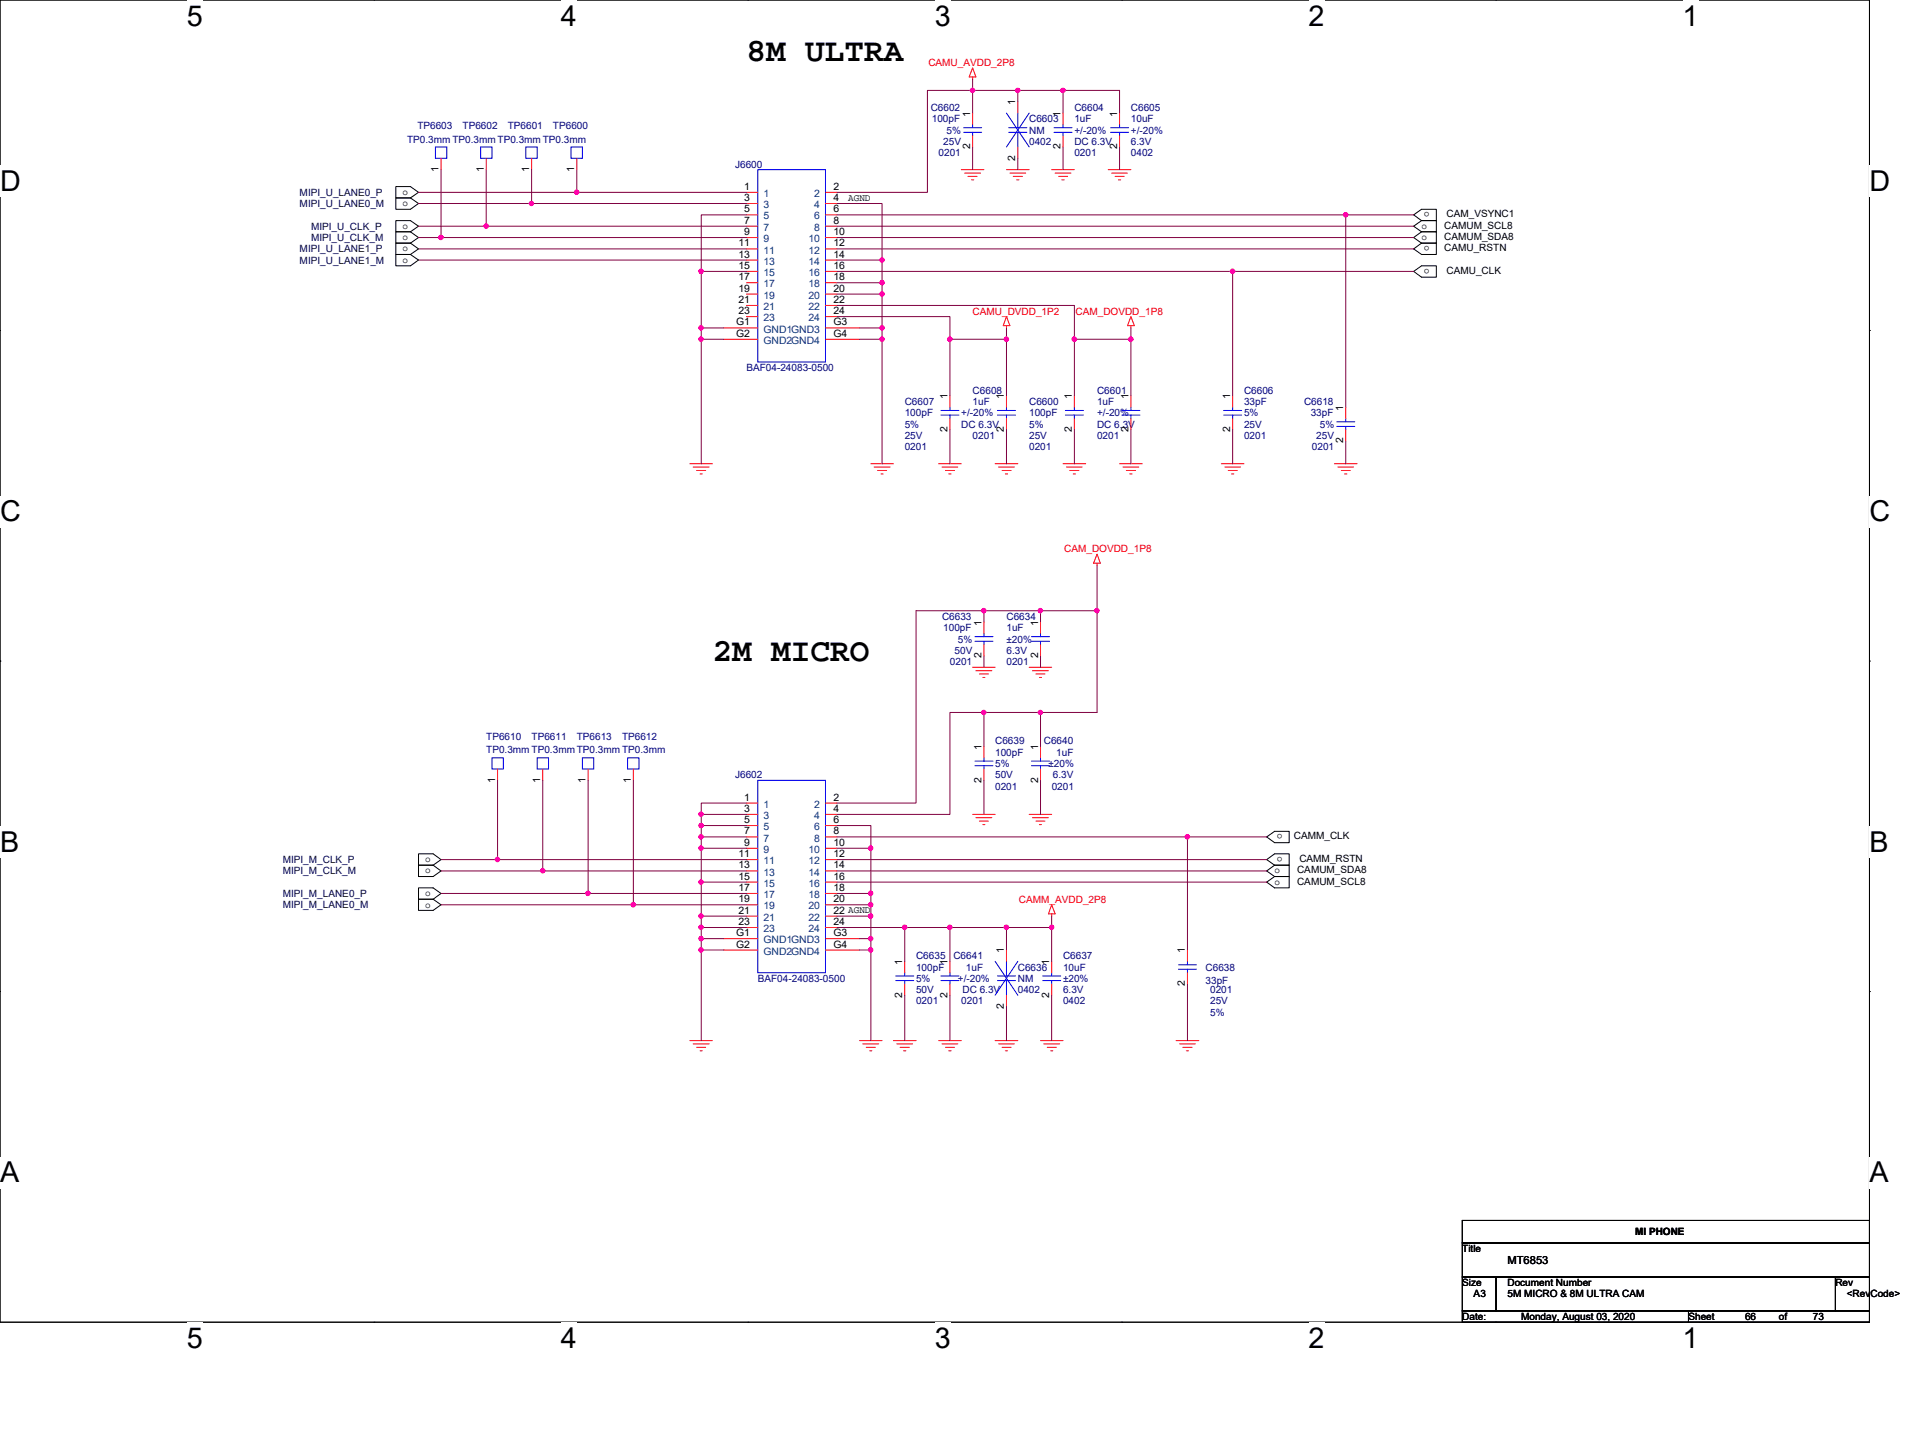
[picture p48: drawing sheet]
<svg xmlns="http://www.w3.org/2000/svg" width="210mm" height="158mm" viewBox="0 0 210 158" stroke-linecap="round" stroke-linejoin="round" font-family="sans-serif">
<defs><g id="words">
<g font-size="3.6">
<text x="82.1" y="6.8">8M ULTRA</text>
<text x="78.4" y="72.7">2M MICRO</text>
</g>
<g font-size="3.2">
<text x="20.6" y="2.8">5</text>
<text x="61.7" y="2.8">4</text>
<text x="102.9" y="2.8">3</text>
<text x="144" y="2.8">2</text>
<text x="185.2" y="2.8">1</text>
<text x="0" y="21">D</text>
<text x="205.7" y="21">D</text>
<text x="0" y="57.4">C</text>
<text x="205.7" y="57.4">C</text>
<text x="0" y="93.7">B</text>
<text x="205.7" y="93.7">B</text>
<text x="0" y="130.1">A</text>
<text x="205.7" y="130.1">A</text>
<text x="20.6" y="148.3">5</text>
<text x="61.7" y="148.3">4</text>
<text x="102.9" y="148.3">3</text>
<text x="144" y="148.3">2</text>
<text x="185.2" y="148.3">1</text>
</g>
<text font-size="1.2" x="165.9" y="139.1">MT6853</text>
<g font-size="1.1" fill="#f00">
<text x="102.2" y="7.2">CAMU_AVDD_2P8</text>
<text x="107" y="34.6">CAMU_DVDD_1P2</text>
<text x="118.4" y="34.6">CAM_DOVDD_1P8</text>
<text x="117.1" y="60.7">CAM_DOVDD_1P8</text>
<text x="112.1" y="99.3">CAMM_AVDD_2P8</text>
</g>
<g font-size="1.1">
<text x="111.7" y="11.6" transform="rotate(-90 111.7 11.6)">1</text>
<text x="106.8" y="16.4" transform="rotate(-90 106.8 16.4)">2</text>
<text x="106.8" y="12.8" transform="rotate(-90 106.8 12.8)">1</text>
<text x="111.7" y="17.7" transform="rotate(-90 111.7 17.7)">2</text>
<text x="116.7" y="16.4" transform="rotate(-90 116.7 16.4)">2</text>
<text x="116.7" y="12.8" transform="rotate(-90 116.7 12.8)">1</text>
<text x="122.9" y="16.4" transform="rotate(-90 122.9 16.4)">2</text>
<text x="122.9" y="12.8" transform="rotate(-90 122.9 12.8)">1</text>
<text x="44.3" y="21.4">o</text>
<text x="44.3" y="22.7">o</text>
<text x="48.3" y="18.9" transform="rotate(-90 48.3 18.9)">1</text>
<text x="53.2" y="18.9" transform="rotate(-90 53.2 18.9)">1</text>
<text x="58.2" y="18.9" transform="rotate(-90 58.2 18.9)">1</text>
<text x="63.2" y="18.9" transform="rotate(-90 63.2 18.9)">1</text>
<text x="81.9" y="20.9">1</text>
<text x="81.9" y="22.1">3</text>
<text x="81.9" y="23.4">5</text>
<text x="91.7" y="20.9">2</text>
<text x="91.7" y="22.1">4</text>
<text x="91.7" y="23.4">6</text>
<text x="93.3" y="22.1">AGND</text>
<text x="157.3" y="23.4" transform="rotate(-180 157.3 23.4)">o</text>
<text x="159.2" y="23.9">CAM_VSYNC1</text>
<text x="44.3" y="25.2">o</text>
<text x="44.3" y="26.4">o</text>
<text x="44.3" y="27.7">o</text>
<text x="44.3" y="28.9">o</text>
<text x="81.3" y="27.1">11</text>
<text x="81.3" y="28.3">13</text>
<text x="81.3" y="29.6">15</text>
<text x="81.9" y="24.6">7</text>
<text x="81.9" y="25.9">9</text>
<text x="91.7" y="24.6">8</text>
<text x="91.7" y="25.9">10</text>
<text x="91.7" y="27.1">12</text>
<text x="91.7" y="28.3">14</text>
<text x="91.7" y="29.6">16</text>
<text x="156.4" y="26.4">o</text>
<text x="156.4" y="25.2">o</text>
<text x="157.3" y="29.6" transform="rotate(-180 157.3 29.6)">o</text>
<text x="157.3" y="27.1" transform="rotate(-180 157.3 27.1)">o</text>
<text x="158.9" y="27.6">CAMU_RSTN</text>
<text x="158.9" y="26.4">CAMUM_SDA8</text>
<text x="158.9" y="25.2">CAMUM_SCL8</text>
<text x="81" y="35.8">G1</text>
<text x="81.3" y="30.8">17</text>
<text x="81.3" y="32.1">19</text>
<text x="81.3" y="33.3">21</text>
<text x="81.3" y="34.6">23</text>
<text x="91.7" y="30.8">18</text>
<text x="91.7" y="32.1">20</text>
<text x="91.7" y="33.3">22</text>
<text x="91.7" y="34.6">24</text>
<text x="91.7" y="35.8">G3</text>
<text x="159.2" y="30.1">CAMU_CLK</text>
<text x="81" y="37.1">G2</text>
<text x="91.7" y="37.1">G4</text>
<text x="104.3" y="47.6" transform="rotate(-90 104.3 47.6)">2</text>
<text x="104.3" y="43.9" transform="rotate(-90 104.3 43.9)">1</text>
<text x="110.5" y="47.6" transform="rotate(-90 110.5 47.6)">2</text>
<text x="110.5" y="43.9" transform="rotate(-90 110.5 43.9)">1</text>
<text x="118" y="47.6" transform="rotate(-90 118 47.6)">2</text>
<text x="118" y="43.9" transform="rotate(-90 118 43.9)">1</text>
<text x="124.2" y="47.6" transform="rotate(-90 124.2 47.6)">2</text>
<text x="124.2" y="43.9" transform="rotate(-90 124.2 43.9)">1</text>
<text x="135.4" y="47.6" transform="rotate(-90 135.4 47.6)">2</text>
<text x="135.4" y="43.9" transform="rotate(-90 135.4 43.9)">1</text>
<text x="147.8" y="45.2" transform="rotate(-90 147.8 45.2)">1</text>
<text x="147.8" y="48.8" transform="rotate(-90 147.8 48.8)">2</text>
<text x="108" y="68.8" transform="rotate(-90 108 68.8)">1</text>
<text x="114.2" y="68.8" transform="rotate(-90 114.2 68.8)">1</text>
<text x="108" y="72.5" transform="rotate(-90 108 72.5)">2</text>
<text x="114.2" y="72.5" transform="rotate(-90 114.2 72.5)">2</text>
<text x="108" y="82.5" transform="rotate(-90 108 82.5)">1</text>
<text x="114.2" y="82.5" transform="rotate(-90 114.2 82.5)">1</text>
<text x="54.5" y="86.1" transform="rotate(-90 54.5 86.1)">1</text>
<text x="59.5" y="86.1" transform="rotate(-90 59.5 86.1)">1</text>
<text x="64.5" y="86.1" transform="rotate(-90 64.5 86.1)">1</text>
<text x="69.4" y="86.1" transform="rotate(-90 69.4 86.1)">1</text>
<text x="81.9" y="88.1">1</text>
<text x="81.9" y="89.3">3</text>
<text x="91.7" y="88.1">2</text>
<text x="91.7" y="89.3">4</text>
<text x="108" y="86.1" transform="rotate(-90 108 86.1)">2</text>
<text x="114.2" y="86.1" transform="rotate(-90 114.2 86.1)">2</text>
<text x="46.8" y="94.9">o</text>
<text x="81.3" y="94.3">11</text>
<text x="81.3" y="95.6">13</text>
<text x="81.9" y="90.6">5</text>
<text x="81.9" y="91.8">7</text>
<text x="81.9" y="93.1">9</text>
<text x="91.7" y="90.6">6</text>
<text x="91.7" y="91.8">8</text>
<text x="91.7" y="93.1">10</text>
<text x="91.7" y="94.3">12</text>
<text x="91.7" y="95.6">14</text>
<text x="141.1" y="94.3" transform="rotate(-180 141.1 94.3)">o</text>
<text x="141.1" y="91.8" transform="rotate(-180 141.1 91.8)">o</text>
<text x="142.4" y="92.4">CAMM_CLK</text>
<text x="143" y="94.9">CAMM_RSTN</text>
<text x="46.8" y="96.1">o</text>
<text x="46.8" y="98.6">o</text>
<text x="46.8" y="99.9">o</text>
<text x="81.3" y="96.8">15</text>
<text x="81.3" y="98">17</text>
<text x="81.3" y="99.3">19</text>
<text x="81.3" y="100.5">21</text>
<text x="81.3" y="101.8">23</text>
<text x="91.7" y="96.8">16</text>
<text x="91.7" y="98">18</text>
<text x="91.7" y="99.3">20</text>
<text x="91.7" y="100.5">22 AGND</text>
<text x="91.7" y="101.8">24</text>
<text x="140.3" y="97.4">o</text>
<text x="140.3" y="96.1">o</text>
<text x="142.7" y="97.3">CAMUM_SCL8</text>
<text x="142.7" y="96.1">CAMUM_SDA8</text>
<text x="81" y="103">G1</text>
<text x="81" y="104.3">G2</text>
<text x="91.7" y="103">G3</text>
<text x="91.7" y="104.3">G4</text>
<text x="99.3" y="106.2" transform="rotate(-90 99.3 106.2)">1</text>
<text x="104.3" y="106.2" transform="rotate(-90 104.3 106.2)">1</text>
<text x="110.5" y="104.9" transform="rotate(-90 110.5 104.9)">1</text>
<text x="115.5" y="106.2" transform="rotate(-90 115.5 106.2)">1</text>
<text x="130.4" y="104.9" transform="rotate(-90 130.4 104.9)">1</text>
<text x="99.3" y="109.8" transform="rotate(-90 99.3 109.8)">2</text>
<text x="104.3" y="109.8" transform="rotate(-90 104.3 109.8)">2</text>
<text x="110.5" y="111" transform="rotate(-90 110.5 111)">2</text>
<text x="115.5" y="109.8" transform="rotate(-90 115.5 109.8)">2</text>
<text x="130.4" y="108.5" transform="rotate(-90 130.4 108.5)">2</text>
<text x="160.9" y="137.8">Title</text>
<text x="180" y="136">MI PHONE</text>
<text x="160.9" y="141.5">Size</text>
<text x="162.2" y="142.8">A3</text>
<text x="165.9" y="141.5">Document Number</text>
<text x="165.9" y="142.8">5M MICRO &amp; 8M ULTRA CAM</text>
<text x="202" y="141.5">Rev</text>
<text x="203.2" y="142.8">&lt;RevCode&gt;</text>
<text x="160.9" y="145.3">Date:</text>
<text x="167.4" y="145.3">Monday, August 03, 2020</text>
<text x="185.8" y="145.3">Sheet</text>
<text x="192" y="145.3">66</text>
<text x="195.8" y="145.3">of</text>
<text x="199.5" y="145.3">73</text>
</g>
<g font-size="1.1" fill="#000080">
<text x="44.8" y="15.7">TP0.3mm TP0.3mm TP0.3mm TP0.3mm</text>
<text x="45.9" y="14.2">TP6603</text>
<text x="50.9" y="14.2">TP6602</text>
<text x="55.9" y="14.2">TP6601</text>
<text x="60.9" y="14.2">TP6600</text>
<text x="102.4" y="12.2">C6602</text>
<text x="102.6" y="13.5">100pF</text>
<text x="103.3" y="17.2">0201</text>
<text x="103.8" y="16">25V</text>
<text x="104.2" y="14.7">5%</text>
<text x="113.3" y="13.5">C6603</text>
<text x="113.3" y="14.7">NM</text>
<text x="113.3" y="16">0402</text>
<text x="118.2" y="12.2">C6604</text>
<text x="118.2" y="13.5">1uF</text>
<text x="118.2" y="17.2">0201</text>
<text x="118.2" y="16">DC 6.3V</text>
<text x="118.2" y="14.7">+/-20%</text>
<text x="124.5" y="12.2">C6605</text>
<text x="124.5" y="13.5">10uF</text>
<text x="124.5" y="17.2">0402</text>
<text x="124.5" y="16">6.3V</text>
<text x="124.5" y="14.7">+/-20%</text>
<text x="80.9" y="18.4">J6600</text>
<text x="82.1" y="40.9">BAF04-24083-0500</text>
<text x="99.6" y="44.6">C6607</text>
<text x="99.6" y="45.8">100pF</text>
<text x="99.6" y="47.1">5%</text>
<text x="105.8" y="47.1">DC 6.3V</text>
<text x="105.8" y="45.8">+/-20%</text>
<text x="107" y="43.3">C6608</text>
<text x="107" y="44.6">1uF</text>
<text x="113.3" y="44.6">C6600</text>
<text x="113.3" y="45.8">100pF</text>
<text x="113.3" y="47.1">5%</text>
<text x="120.7" y="43.3">C6601</text>
<text x="120.7" y="44.6">1uF</text>
<text x="120.7" y="47.1">DC 6.3V</text>
<text x="120.7" y="45.8">+/-20%</text>
<text x="136.9" y="43.3">C6606</text>
<text x="136.9" y="44.6">33pF</text>
<text x="136.9" y="47.1">25V</text>
<text x="136.9" y="45.8">5%</text>
<text x="143.5" y="44.6">C6618</text>
<text x="144.3" y="45.8">33pF</text>
<text x="145.2" y="47.1">5%</text>
<text x="99.6" y="49.6">0201</text>
<text x="99.6" y="48.3">25V</text>
<text x="107" y="48.3">0201</text>
<text x="113.3" y="49.6">0201</text>
<text x="113.3" y="48.3">25V</text>
<text x="120.7" y="48.3">0201</text>
<text x="136.9" y="48.3">0201</text>
<text x="144.4" y="49.6">0201</text>
<text x="144.9" y="48.3">25V</text>
<text x="103.7" y="68.2">C6633</text>
<text x="103.8" y="69.5">100pF</text>
<text x="105.1" y="72">50V</text>
<text x="105.4" y="70.7">5%</text>
<text x="110.8" y="68.2">C6634</text>
<text x="110.8" y="69.5">1uF</text>
<text x="110.8" y="72">6.3V</text>
<text x="110.8" y="70.7">±20%</text>
<text x="104.5" y="73.2">0201</text>
<text x="110.8" y="73.2">0201</text>
<text x="53.5" y="81.4">TP6610</text>
<text x="53.5" y="82.9">TP0.3mm TP0.3mm TP0.3mm TP0.3mm</text>
<text x="58.5" y="81.4">TP6611</text>
<text x="63.5" y="81.4">TP6613</text>
<text x="68.5" y="81.4">TP6612</text>
<text x="109.5" y="81.9">C6639</text>
<text x="109.5" y="83.2">100pF</text>
<text x="114.9" y="81.9">C6640</text>
<text x="116.2" y="83.2">1uF</text>
<text x="80.9" y="85.6">J6602</text>
<text x="109.5" y="86.9">0201</text>
<text x="109.5" y="85.6">50V</text>
<text x="109.5" y="84.4">5%</text>
<text x="115.4" y="84.4">±20%</text>
<text x="115.7" y="86.9">0201</text>
<text x="115.9" y="85.6">6.3V</text>
<text x="100.8" y="105.6">C6635</text>
<text x="100.8" y="106.8">100pF</text>
<text x="104.9" y="105.6">C6641</text>
<text x="106.3" y="106.8">1uF</text>
<text x="112" y="106.8">C6636</text>
<text x="117" y="105.6">C6637</text>
<text x="117" y="106.8">10uF</text>
<text x="132.7" y="106.8">C6638</text>
<text x="83.4" y="108.1">BAF04-24083-0500</text>
<text x="100.8" y="110.5">0201</text>
<text x="100.8" y="109.3">50V</text>
<text x="100.8" y="108.1">5%</text>
<text x="105.4" y="108.1">+/-20%</text>
<text x="105.8" y="110.5">0201</text>
<text x="105.9" y="109.3">DC 6.3V</text>
<text x="112" y="108.1">NM</text>
<text x="112" y="109.3">0402</text>
<text x="117" y="110.5">0402</text>
<text x="117" y="109.3">6.3V</text>
<text x="117" y="108.1">±20%</text>
<text x="132.7" y="108.3">33pF</text>
<text x="133.2" y="109.3">0201</text>
<text x="133.2" y="110.5">25V</text>
<text x="133.2" y="111.8">5%</text>
</g>
<g font-size="1.1" fill="#000040">
<text x="33" y="21.5">MIPI_U_LANE0_P</text>
<text x="33" y="22.8">MIPI_U_LANE0_M</text>
<text x="33" y="27.8">MIPI_U_LANE1_P</text>
<text x="33" y="29">MIPI_U_LANE1_M</text>
<text x="34.2" y="25.3">MIPI_U_CLK_P</text>
<text x="34.2" y="26.5">MIPI_U_CLK_M</text>
<text x="31.1" y="95">MIPI_M_CLK_P</text>
<text x="31.1" y="96.2">MIPI_M_CLK_M</text>
<text x="31.1" y="98.7">MIPI_M_LANE0_P</text>
<text x="31.1" y="100">MIPI_M_LANE0_M</text>
</g>
<g font-size="1.1" fill="#004080">
<text x="84" y="21.7">1</text>
<text x="84" y="22.9">3</text>
<text x="89.6" y="21.7">2</text>
<text x="89.6" y="22.9">4</text>
<text x="84" y="24.2">5</text>
<text x="84" y="25.4">7</text>
<text x="84" y="26.6">9</text>
<text x="84" y="27.9">11</text>
<text x="84" y="29.1">13</text>
<text x="89" y="26.6">10</text>
<text x="89" y="27.9">12</text>
<text x="89" y="29.1">14</text>
<text x="89.6" y="24.2">6</text>
<text x="89.6" y="25.4">8</text>
<text x="84" y="30.4">15</text>
<text x="84" y="31.6">17</text>
<text x="84" y="32.9">19</text>
<text x="84" y="34.1">21</text>
<text x="84" y="35.3">23</text>
<text x="89" y="30.4">16</text>
<text x="89" y="31.6">18</text>
<text x="89" y="32.9">20</text>
<text x="89" y="34.1">22</text>
<text x="89" y="35.3">24</text>
<text x="84" y="36.6">GND1GND3</text>
<text x="84" y="37.8">GND2GND4</text>
<text x="84" y="88.9">1</text>
<text x="89.6" y="88.9">2</text>
<text x="84" y="90.1">3</text>
<text x="84" y="91.4">5</text>
<text x="84" y="92.6">7</text>
<text x="84" y="93.9">9</text>
<text x="84" y="95.1">11</text>
<text x="89" y="93.9">10</text>
<text x="89" y="95.1">12</text>
<text x="89.6" y="90.1">4</text>
<text x="89.6" y="91.4">6</text>
<text x="89.6" y="92.6">8</text>
<text x="84" y="96.4">13</text>
<text x="84" y="97.6">15</text>
<text x="84" y="98.8">17</text>
<text x="84" y="100.1">19</text>
<text x="84" y="101.3">21</text>
<text x="89" y="96.4">14</text>
<text x="89" y="97.6">16</text>
<text x="89" y="98.8">18</text>
<text x="89" y="100.1">20</text>
<text x="89" y="101.3">22</text>
<text x="84" y="102.6">23</text>
<text x="84" y="103.8">GND1GND3</text>
<text x="84" y="105.1">GND2GND4</text>
<text x="89" y="102.6">24</text>
</g>
</g></defs>
<path d="M0 0h205.7v145.5h-205.7z" fill="none" stroke="#000" stroke-width=".11"/>
<g fill="#fff">
<path d="M20.6 0h1.7v3.5h-1.7z"/>
<path d="M20.6 145.5h1.7v3.5h-1.7z"/>
</g>
<path d="M41.1 0h.1M41.1 145.5h.1" fill="none" stroke="#000" stroke-width=".11"/>
<g fill="#fff">
<path d="M61.7 0h1.8v3.5h-1.8z"/>
<path d="M61.7 145.5h1.8v3.5h-1.8z"/>
</g>
<path d="M82.3 0h.1M82.3 145.5h.1" fill="none" stroke="#000" stroke-width=".11"/>
<g fill="#fff">
<path d="M102.9 0h1.7v3.5h-1.7z"/>
<path d="M102.9 145.5h1.7v3.5h-1.7z"/>
</g>
<path d="M123.4 0h.1M123.4 145.5h.1" fill="none" stroke="#000" stroke-width=".11"/>
<g fill="#fff">
<path d="M144 0h1.8v3.5h-1.8z"/>
<path d="M144 145.5h1.8v3.5h-1.8z"/>
</g>
<path d="M164.6 0h.1M164.6 145.5h.1" fill="none" stroke="#000" stroke-width=".11"/>
<g fill="#fff">
<path d="M185.2 0h1.7v3.5h-1.7z"/>
<path d="M185.2 145.5h1.7v3.5h-1.7z"/>
<path d="M0 18.2h2.3v3.5h-2.3z"/>
<path d="M205.7 18.2h2.3v3.5h-2.3z"/>
<path d="M0 54.5h2.3v3.6h-2.3z"/>
<path d="M205.7 54.5h2.3v3.6h-2.3z"/>
</g>
<path d="M0 36.4h.1M205.7 36.4h.1" fill="none" stroke="#000" stroke-width=".11"/>
<g fill="#fff">
<path d="M0 90.9h2.1v3.5h-2.1z"/>
<path d="M205.7 90.9h2.1v3.5h-2.1z"/>
</g>
<path d="M0 72.7h.1M205.7 72.7h.1" fill="none" stroke="#000" stroke-width=".11"/>
<g fill="#fff">
<path d="M0 127.3h2.1v3.5h-2.1z"/>
<path d="M205.7 127.3h2.2v3.5h-2.2z"/>
</g>
<g fill="none" stroke="#000" stroke-width=".11">
<path d="M43.6 24.3h1.6l.9 .6-.9 .6h-1.6zM43.6 20.5h1.6l.9 .7-.9 .6h-1.6zM43.6 21.8h1.6l.9 .6-.9 .6h-1.6zM43.6 28h1.6l.9 .6-.9 .7h-1.6zM45.2 25.5h-1.6v1.3h1.6M45.2 26.8h-1.6v1.2h1.6M45.2 25.5l.9 .6-.9 .7M45.2 26.8l.9 .6-.9 .6M155.6 29.9l.8-.6h1.7v1.2h-1.7zM155.6 27.4l.8-.6h1.7v1.2h-1.7zM155.6 23.6l.8-.6h1.7v1.3h-1.7zM156.4 25.5h1.7v1.3h-1.7"/>
<path d="M156.4 24.3h1.7v1.2h-1.7M156.4 25.5l-.8 .6 .8 .7M156.4 24.3l-.8 .6 .8 .6M46.1 94h1.6l.8 .6-.8 .6h-1.6zM46.1 95.2h1.6l.8 .6-.8 .7h-1.6zM46.1 97.7h1.6l.8 .6-.8 .7h-1.6zM46.1 99h1.6l.8 .6-.8 .6h-1.6zM139.4 97.1l.9-.6h1.6v1.2h-1.6zM139.4 94.6l.9-.6h1.6v1.2h-1.6zM139.4 92.1l.9-.6h1.6v1.2h-1.6zM140.3 95.2h1.6v1.3h-1.6M140.3 95.2l-.9 .6 .9 .7"/>
<path d="M0 109.1h.1M205.7 109.1h.1M160.9 134.3h44.8v2.5h-44.8zM160.9 136.8h44.8v3.7h-44.8zM160.9 140.5h3.8v3.8h-3.8zM160.9 144.3h24.9v1.2h-24.9zM164.7 140.5h37.3v3.8h-37.3zM185.8 144.3h19.9v1.2h-19.9zM202 140.5h3.7v3.8h-3.7z"/>
</g>
<g fill="none" stroke="#f00" stroke-width=".11">
<path d="M48.5 17.4v1.3M53.5 17.4v1.3M58.5 17.4v1.3M63.5 17.4v1.3M105.8 18.7h2.5M106.2 19.1h1.7M106.5 19.4h1M106.9 19.8h.3M107 7.5l.4 1h-.7zM107 8.5v.2M107 12.4v1.3M107 14.9v1.3"/>
<path d="M110.8 18.7h2.5M111.1 19.1h1.8M111.5 19.4h1M111.9 19.8h.2M112 11.2v1.2M112 16.2v1.2M115.7 18.7h2.5M116.1 19.1h1.8M116.5 19.4h1M116.9 19.8h.2M117 12.4v1.3M117 14.9v1.3"/>
<path d="M122 18.7h2.5M122.3 19h1.8M122.7 19.4h1M123.1 19.8h.2M123.2 12.4v1.3M123.2 14.9v1.3M79.7 36.1h3.7M79.7 37.3h3.7M82.1 21.2h1.3M82.1 22.4h1.3M82.1 23.6h1.3M82.1 24.9h1.3"/>
<path d="M82.1 26.1h1.3M82.1 27.4h1.3M82.1 28.6h1.3M82.1 29.9h1.3M82.1 31.1h1.3M82.1 32.4h1.3M82.1 33.6h1.3M82.1 34.8h1.3M90.8 21.2h1.3M90.8 22.4h1.3M90.8 23.6h1.3M90.8 24.9h1.3"/>
<path d="M90.8 26.1h1.3M90.8 27.4h1.3M90.8 28.6h1.3M90.8 29.9h1.3M90.8 31.1h1.3M90.8 32.4h1.3M90.8 33.6h1.3M90.8 34.8h1.3M90.8 36.1h3.8M90.8 37.3h3.8M110.8 35.8v.3M110.8 34.8l.3 1h-.7z"/>
<path d="M124.5 34.8l.3 1h-.7zM124.5 35.8v.3M75.9 51h2.5M76.3 51.4h1.7M76.7 51.8h1M77 52.2h.3M95.8 51h2.5M96.2 51.4h1.8M96.6 51.8h1M97 52.2h.2M103.3 51h2.5M103.7 51.4h1.7"/>
<path d="M104.1 51.8h1M104.4 52.2h.3M104.5 43.6v1.2M104.5 46.1v1.2M109.5 51h2.5M109.9 51.4h1.7M110.3 51.8h1M110.6 52.2h.3M110.8 43.6v1.2M110.8 46.1v1.2M117 51h2.5M117.4 51.4h1.7"/>
<path d="M117.7 51.8h1M118.1 52.2h.3M118.2 43.6v1.2M118.2 46.1v1.2M123.2 51h2.5M123.6 51.4h1.7M124 51.8h1M124.3 52.2h.3M124.5 43.6v1.2M124.5 46.1v1.2M134.4 51h2.5M134.8 51.4h1.7"/>
<path d="M135.2 51.8h1M135.5 52.2h.3M135.7 43.6v1.2M135.7 46.1v1.2M146.9 51h2.5M147.2 51.4h1.8M147.6 51.8h1M148 52.2h.2M148.1 44.8v1.3M148.1 47.3v1.2M107 73.4h2.5M107.4 73.8h1.8"/>
<path d="M107.8 74.2h1M108.2 74.5h.2M108.3 68.5v1.2M108.3 71v1.2M113.3 73.4h2.4M113.6 73.8h1.8M114 74.2h1M114.4 74.5h.2M114.5 68.5v1.2M114.5 71v1.2M120.7 61l.4 1h-.7zM120.7 62v.2"/>
<path d="M54.8 84.6v1.3M59.7 84.6v1.3M64.7 84.6v1.3M69.7 84.6v1.3M82.1 88.4h1.3M82.1 89.6h1.3M82.1 90.8h1.3M82.1 92.1h1.3M82.1 93.3h1.3M82.1 94.6h1.3M82.1 95.8h1.3M82.1 97.1h1.3"/>
<path d="M82.1 98.3h1.3M82.1 99.6h1.3M90.8 88.4h1.3M90.8 89.6h1.3M90.8 90.8h1.3M90.8 92.1h1.3M90.8 93.3h1.3M90.8 94.6h1.3M90.8 95.8h1.3M90.8 97.1h1.3M90.8 98.3h1.3M90.8 99.6h1.3"/>
<path d="M107 89.6h2.5M107.4 90h1.8M107.8 90.4h1M108.2 90.7h.2M108.3 82.1v1.3M108.3 84.6v1.3M113.3 89.6h2.4M113.6 90h1.8M114 90.4h1M114.4 90.7h.2M114.5 82.1v1.3M114.5 84.6v1.3"/>
<path d="M115.7 99.6l.4 1h-.7zM75.9 114.5h2.5M76.3 114.9h1.7M76.7 115.3h1M77 115.6h.3M79.7 103.3h3.7M79.7 104.5h3.7M82.1 100.8h1.3M82.1 102.1h1.3M90.8 100.8h1.3M90.8 102.1h1.3M90.8 103.3h3.8"/>
<path d="M90.8 104.5h3.8M94.6 114.5h2.5M95 114.9h1.7M95.3 115.3h1M95.7 115.6h.2M98.3 114.5h2.5M98.7 114.9h1.7M99.1 115.3h1M99.4 115.6h.3M99.6 105.8v1.2M99.6 108.3v1.2M103.3 114.5h2.5"/>
<path d="M103.7 114.9h1.7M104.1 115.3h1M104.4 115.6h.3M104.5 105.8v1.2M104.5 108.3v1.2M109.5 114.5h2.5M109.9 114.9h1.7M110.3 115.3h1M110.6 115.6h.3M110.8 104.5v1.3M110.8 109.5v1.3M114.5 114.5h2.5"/>
<path d="M114.9 114.9h1.7M115.3 115.3h.9M115.6 115.6h.3M115.7 100.6v.2M115.7 105.8v1.2M115.7 108.3v1.2M129.4 114.5h2.5M129.8 114.9h1.8M130.2 115.3h1M130.6 115.6h.2M130.7 104.5v1.3M130.7 107v1.3"/>
</g>
<g fill="none" stroke="#00f" stroke-width=".11">
<path d="M47.9 16.2h1.3v1.2h-1.3zM52.9 16.2h1.2v1.2h-1.2zM57.9 16.2h1.2v1.2h-1.2zM62.8 16.2h1.3v1.2h-1.3zM83.4 18.7h7.4v21.1h-7.4zM106 14.1h2M106 14.6h2M107 13.7v.4M107 14.6v.3M110.8 12.4l2.5 3.8M111 14.1h2M111 14.6h2"/>
<path d="M112 12.4v1.7M112 14.6v1.6M113.3 12.4l-2.5 3.8M116 14.1h2M116 14.6h2M117 13.7v.4M117 14.6v.3M122.2 14.1h2M122.2 14.6h2M123.2 13.7v.4M123.2 14.6v.3M103.5 45.2h2"/>
<path d="M103.5 45.7h2M104.5 44.8v.4M104.5 45.7v.4M109.8 45.2h2M109.8 45.7h2M110.8 44.8v.4M110.8 45.7v.4M117.2 45.2h2M117.2 45.7h2M118.2 44.8v.4M118.2 45.7v.4M123.5 45.2h2"/>
<path d="M123.5 45.7h2M124.5 44.8v.4M124.5 45.7v.4M134.7 45.2h2M134.7 45.7h2M135.7 44.8v.4M135.7 45.7v.4M147.1 46.4h2M147.1 46.9h2M148.1 46.1v.3M148.1 46.9v.4M107.3 70.1h2"/>
<path d="M107.3 70.6h2M108.3 69.7v.4M108.3 70.6v.4M113.5 70.1h2M113.5 70.6h2M114.5 69.7v.4M114.5 70.6v.4M54.1 83.4h1.3v1.2h-1.3zM59.1 83.4h1.3v1.2h-1.3zM64.1 83.4h1.2v1.2h-1.2zM69.1 83.4h1.2v1.2h-1.2zM83.4 85.9h7.4v21.1h-7.4z"/>
<path d="M107.3 83.8h2M107.3 84.3h2M108.3 83.4v.4M108.3 84.3v.3M113.5 83.8h2M113.5 84.3h2M114.5 83.4v.4M114.5 84.3v.3M98.6 107.4h2M98.6 107.9h2M99.6 107v.4M99.6 107.9v.4"/>
<path d="M103.5 107.4h2M103.5 107.9h2M104.5 107v.4M104.5 107.9v.4M109.5 105.8l2.5 3.7M109.8 107.4h2M109.8 107.9h2M110.8 105.8v1.6M110.8 107.9v1.6M112 105.8l-2.5 3.7M114.7 107.4h2M114.7 107.9h2"/>
<path d="M115.7 107v.4M115.7 107.9v.4M129.7 106.2h2M129.7 106.7h2M130.7 105.8v.4M130.7 106.7v.3"/>
</g>
<g fill="none" stroke="#800040" stroke-width=".11">
<path d="M48.5 18.7v7.4M53.5 18.7v6.2M58.5 18.7v3.7M63.5 18.7v2.5M107 8.7v1.2M107 9.9v2.5M107 16.2v2.5M107 9.9h5v1.3M107 9.9h-4.9v11.3h-10M112 17.4v1.3M112 9.9h5M117 9.9h6.2v2.5"/>
<path d="M117 9.9v2.5M117 16.2v2.5M123.2 16.2v2.5M46.1 27.4h36M46.1 28.6h36M46.1 24.9h7.4M46.1 22.4h12.4M46.1 21.2h17.4M46.1 26.1h2.4M48.5 26.1h33.6M53.5 24.9h28.6M58.5 22.4h23.6"/>
<path d="M63.5 21.2h18.6M79.7 36.1h-2.5v1.2M79.7 37.3h-2.5v13.7M82.1 23.6h-4.9v6.3M82.1 29.9h-4.9v6.2M92.1 29.9h43.6M92.1 27.4h63.5M92.1 24.9h63.5M92.1 26.1h63.5M92.1 23.6h56M92.1 28.6h5v2.5M92.1 31.1h5v5"/>
<path d="M92.1 33.6h26.1v3.7M92.1 32.4h5M92.1 34.8h12.4v2.5M92.1 22.4h5v6.2M94.6 36.1h2.5M94.6 37.3h2.5v13.7M97.1 36.1v1.2M104.5 37.3h6.3M104.5 37.3v6.3M110.8 37.3v6.3M110.8 36.1v1.2M118.2 37.3v6.3"/>
<path d="M118.2 37.3h6.3M124.5 37.3v6.3M124.5 36.1v1.2M135.7 29.9h19.9M135.7 29.9v13.7M148.1 23.6h7.5M148.1 23.6v21.2M104.5 47.3v3.7M110.8 47.3v3.7M118.2 47.3v3.7M124.5 47.3v3.7M135.7 47.3v3.7"/>
<path d="M148.1 48.5v2.5M108.3 67.2h-7.5v21.2h-8.7M108.3 78.4v3.7M108.3 67.2h6.2M108.3 67.2v1.3M108.3 72.2v1.2M114.5 78.4h-10v11.2h-12.4M114.5 78.4v3.7M114.5 67.2h6.2M114.5 67.2v1.3M114.5 72.2v1.2M120.7 62.2v5"/>
<path d="M120.7 67.2v11.2h-6.2M48.5 98.3h16.2M48.5 94.6h6.3M48.5 99.6h21.2M48.5 95.8h11.2M54.8 94.6h27.3M54.8 85.9v8.7M59.7 95.8h22.4M59.7 85.9v9.9M64.7 85.9v12.4M64.7 98.3h17.4M69.7 99.6h12.4"/>
<path d="M69.7 85.9v13.7M77.2 93.3v3.8M77.2 93.3h4.9M82.1 90.8h-4.9v1.3M82.1 92.1h-4.9v1.2M82.1 97.1h-4.9v3.7M82.1 88.4h-4.9v1.2M82.1 89.6h-4.9v1.2M92.1 99.6h3.7M92.1 94.6h47.3M92.1 90.8h3.7v2.5h-3.7M92.1 92.1h38.6"/>
<path d="M92.1 98.3h3.7v1.3M92.1 97.1h47.3M92.1 95.8h47.3M95.8 99.6v1.2M95.8 93.3v5M108.3 85.9v3.7M114.5 85.9v3.7M130.7 92.1v12.4M130.7 92.1h8.7M79.7 103.3h-2.5v1.2M79.7 104.5h-2.5v10M82.1 100.8h-4.9v1.3"/>
<path d="M82.1 102.1h-4.9v1.2M92.1 100.8h3.7M92.1 102.1h7.5M94.6 103.3h1.2M94.6 104.5h1.2M95.8 100.8v2.5M95.8 103.3v1.2M95.8 104.5v10M99.6 102.1v3.7M99.6 109.5v5M99.6 102.1h4.9M104.5 102.1h6.3"/>
<path d="M104.5 109.5v5M104.5 102.1v3.7M110.8 102.1h4.9M110.8 102.1v2.4M110.8 110.8v3.7M115.7 100.8v1.3M115.7 102.1v3.7M115.7 109.5v5M130.7 108.3v6.2"/>
</g>
<g fill="#f0f" stroke="#f0f" stroke-width=".11">
<circle cx="77.1" cy="29.9" r=".24"/>
<circle cx="77.1" cy="36.1" r=".24"/>
<circle cx="77.1" cy="37.3" r=".24"/>
<circle cx="97.1" cy="36.1" r=".24"/>
<circle cx="97.1" cy="37.3" r=".24"/>
<circle cx="97.1" cy="28.6" r=".23"/>
<circle cx="95.8" cy="100.8" r=".24"/>
<circle cx="95.8" cy="99.6" r=".24"/>
<circle cx="95.8" cy="103.3" r=".23"/>
<circle cx="95.8" cy="104.5" r=".24"/>
<circle cx="77.2" cy="89.6" r=".23"/>
<circle cx="77.2" cy="90.8" r=".23"/>
<circle cx="77.1" cy="92.1" r=".24"/>
<circle cx="77.1" cy="93.3" r=".24"/>
<circle cx="54.7" cy="94.6" r=".24"/>
<circle cx="59.7" cy="95.8" r=".23"/>
<circle cx="77.2" cy="97.1" r=".23"/>
<circle cx="77.1" cy="100.8" r=".24"/>
<circle cx="64.7" cy="98.3" r=".24"/>
<circle cx="69.7" cy="99.6" r=".24"/>
<circle cx="77.2" cy="102" r=".23"/>
<circle cx="77.2" cy="103.3" r=".23"/>
<circle cx="77.1" cy="104.5" r=".24"/>
<circle cx="110.8" cy="102.1" r=".24"/>
<circle cx="115.7" cy="102" r=".23"/>
<circle cx="108.3" cy="67.2" r=".24"/>
<circle cx="120.7" cy="67.2" r=".24"/>
<circle cx="130.7" cy="92.1" r=".24"/>
<circle cx="95.8" cy="93.3" r=".24"/>
<circle cx="95.8" cy="98.3" r=".24"/>
<circle cx="135.6" cy="29.9" r=".24"/>
<circle cx="124.5" cy="37.3" r=".24"/>
<circle cx="117" cy="10" r=".24"/>
<circle cx="112" cy="10" r=".24"/>
<circle cx="107" cy="10" r=".24"/>
<circle cx="148.1" cy="23.6" r=".24"/>
<circle cx="97.1" cy="31.1" r=".24"/>
<circle cx="118.2" cy="37.3" r=".24"/>
<circle cx="114.5" cy="67.2" r=".24"/>
<circle cx="53.5" cy="24.9" r=".24"/>
<circle cx="48.5" cy="26.1" r=".24"/>
<circle cx="97.1" cy="32.3" r=".24"/>
<circle cx="63.5" cy="21.2" r=".24"/>
<circle cx="58.5" cy="22.4" r=".23"/>
<circle cx="99.6" cy="102.1" r=".24"/>
<circle cx="104.5" cy="102.1" r=".24"/>
<circle cx="104.5" cy="37.3" r=".24"/>
<circle cx="110.8" cy="37.3" r=".24"/>
<circle cx="114.5" cy="78.4" r=".23"/>
<circle cx="108.3" cy="78.4" r=".23"/>
</g>
<use href="#words"/>
</svg>
